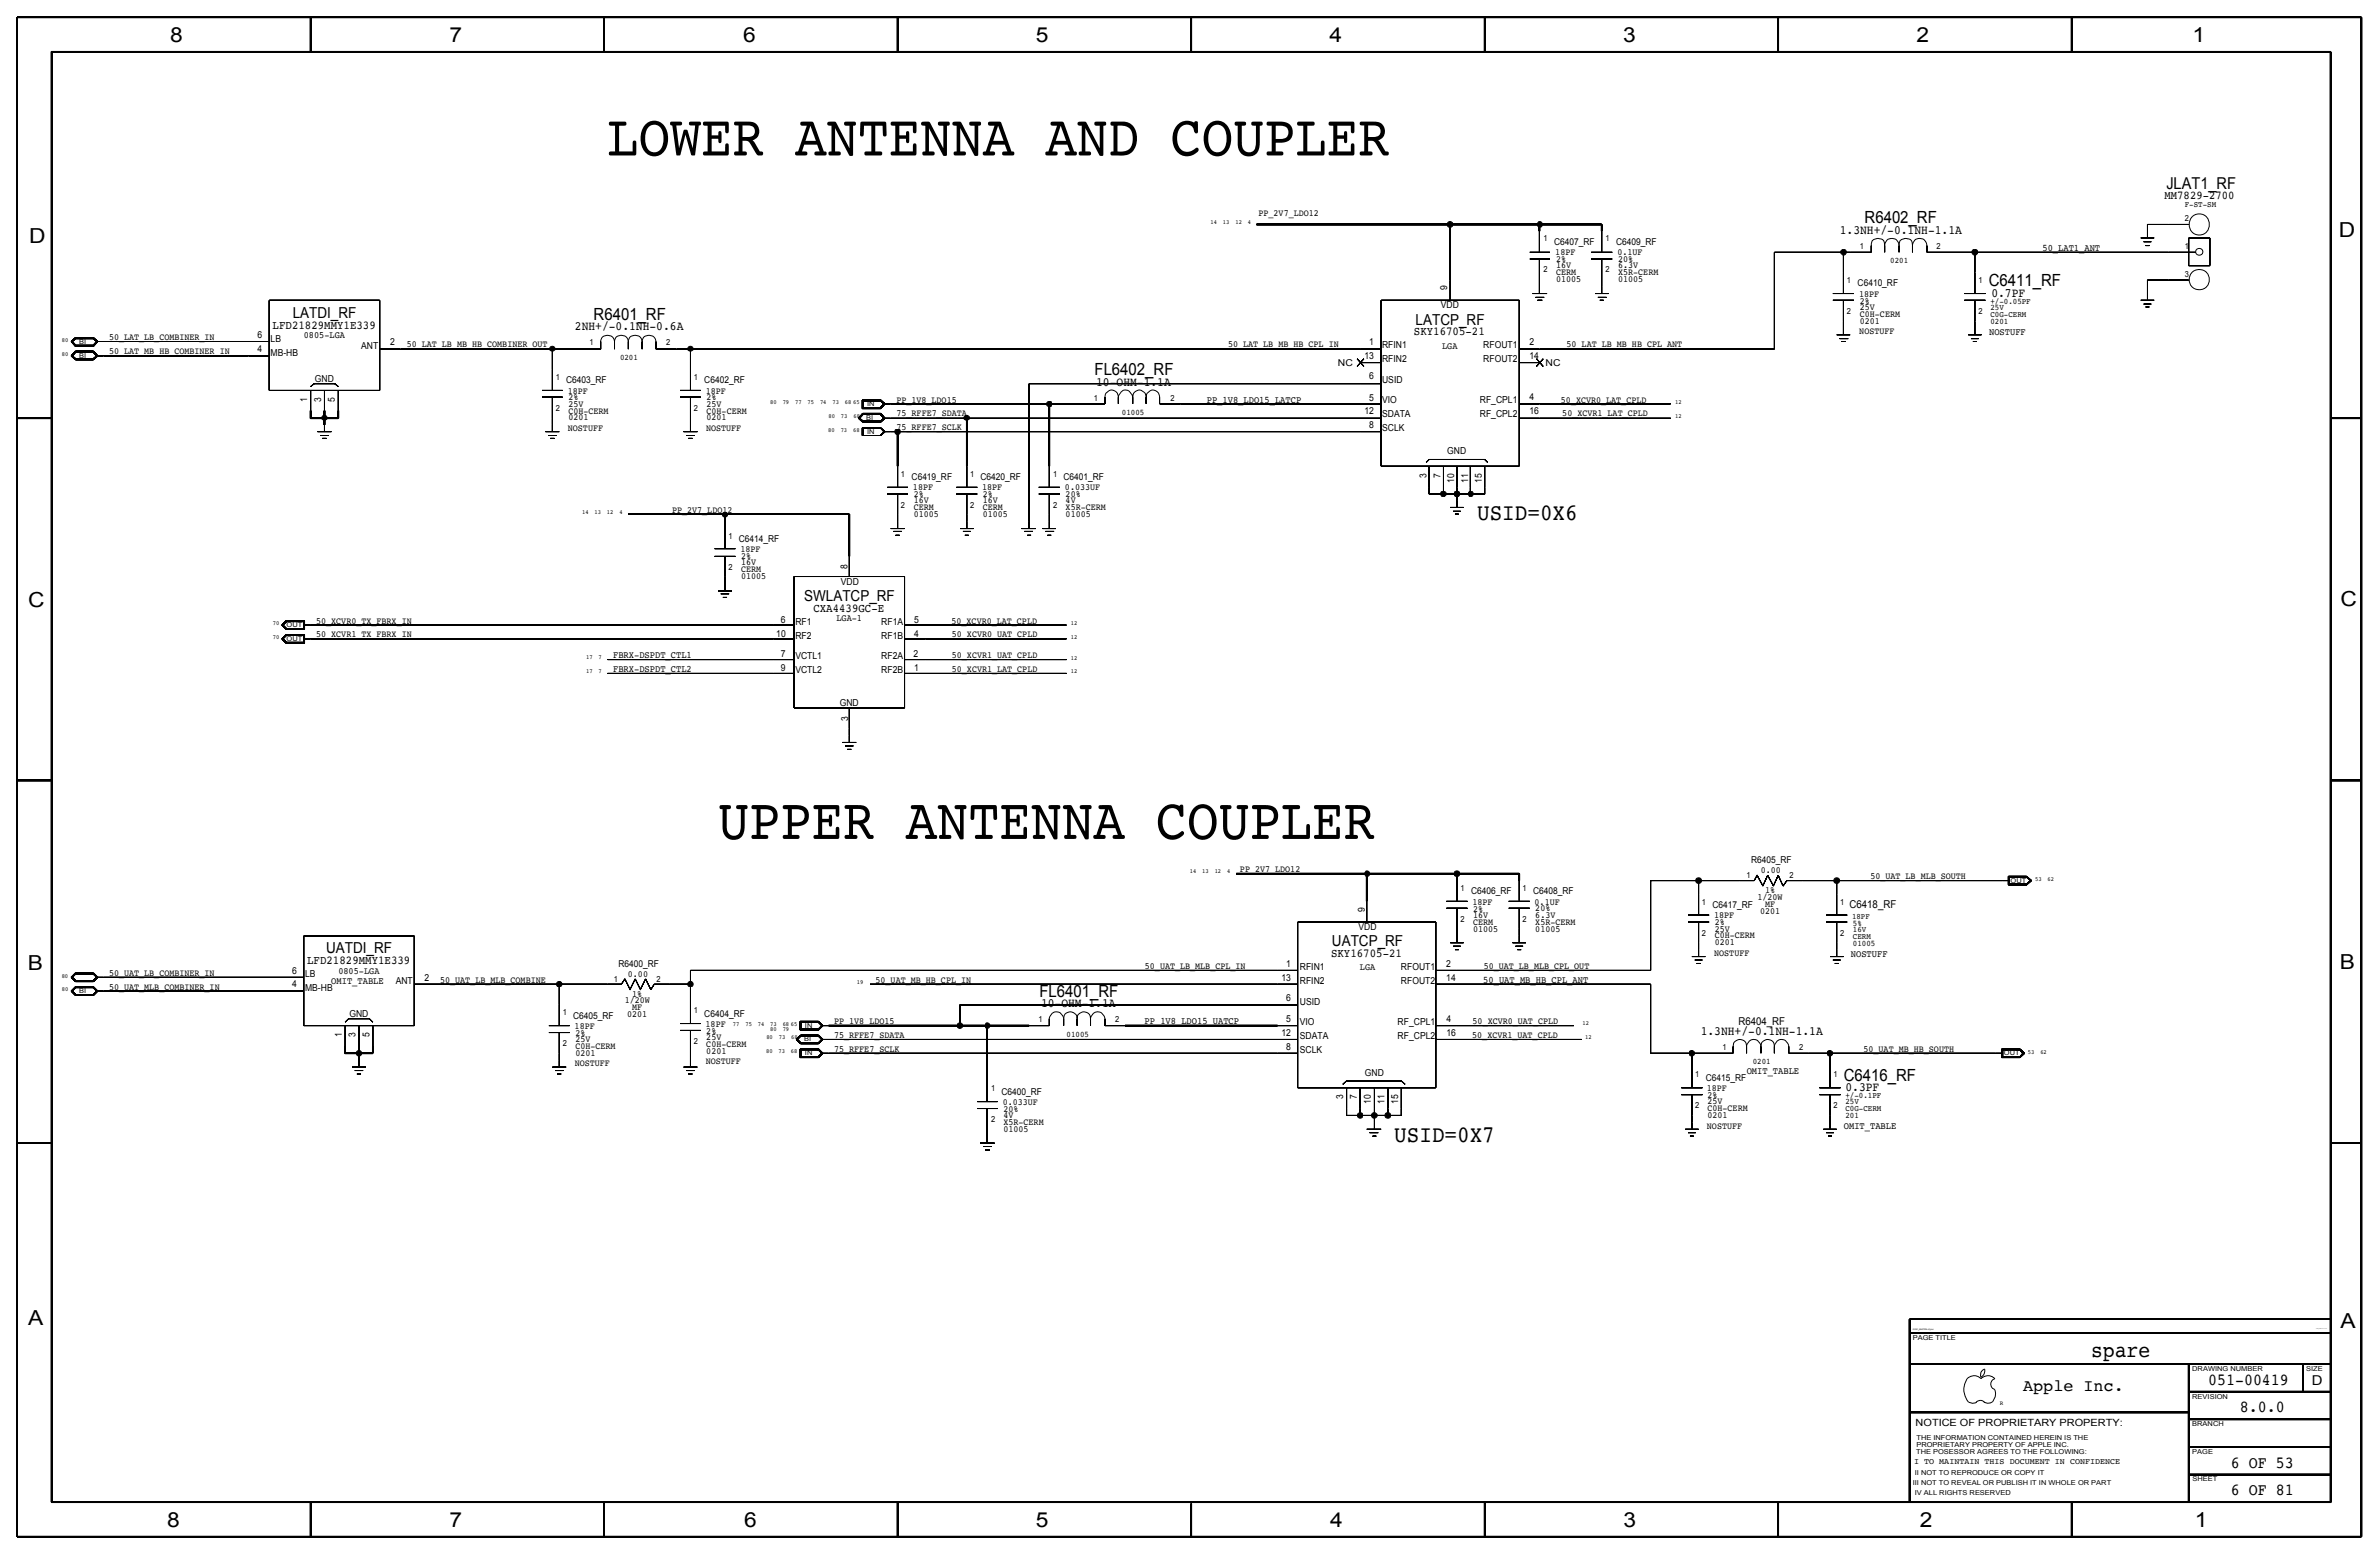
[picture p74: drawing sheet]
<svg xmlns="http://www.w3.org/2000/svg" width="875mm" height="572mm" viewBox="0 0 875 572" stroke-linecap="round" stroke-linejoin="round" font-family="sans-serif">
<defs><g id="words">
<g font-size="21.5">
<text x="223.4" y="57.2">LOWER ANTENNA AND COUPLER</text>
<text x="264.1" y="308.5">UPPER ANTENNA COUPLER</text>
</g>
<g font-size="8.6">
<text x="543.3" y="191.4">USID=0X6</text>
<text x="512.8" y="420">USID=0X7</text>
</g>
<text font-size="8.1" x="769.2" y="499.1">spare</text>
<g font-size="7.6">
<text x="62.5" y="15.5">8</text>
<text x="165.4" y="15.5">7</text>
<text x="273.3" y="15.5">6</text>
<text x="381" y="15.5">5</text>
<text x="489" y="15.5">4</text>
<text x="597" y="15.5">3</text>
<text x="704.9" y="15.5">2</text>
<text x="806.5" y="15.5">1</text>
<text x="10.7" y="89.5">D</text>
<text x="860.3" y="87.2">D</text>
<text x="10.4" y="223.3">C</text>
<text x="860.8" y="222.8">C</text>
<text x="10.2" y="356.7">B</text>
<text x="860.6" y="356.4">B</text>
<text x="10.4" y="487.5">A</text>
<text x="860.8" y="488.2">A</text>
<text x="61.5" y="561.7">8</text>
<text x="165.4" y="561.7">7</text>
<text x="273.8" y="561.6">6</text>
<text x="381" y="561.7">5</text>
<text x="489.2" y="561.7">4</text>
<text x="597.1" y="561.6">3</text>
<text x="706.2" y="561.7">2</text>
<text x="807.3" y="561.7">1</text>
</g>
<g font-size="6.2">
<text x="685.8" y="82.2">R6402_RF</text>
<text x="731.5" y="105.3">C6411_RF</text>
<text x="218.3" y="117.8">R6401_RF</text>
<text x="402.6" y="138.1">FL6402_RF</text>
<text x="382.3" y="366.7">FL6401_RF</text>
<text x="678.1" y="397.5">C6416_RF</text>
<text x="812.2" y="509.3">051-00419</text>
<text x="744.2" y="511.5">Apple Inc.</text>
<text x="823.9" y="519.4">8.0.0</text>
<text x="820.6" y="539.7">6 OF 53</text>
<text x="820.6" y="549.9">6 OF 81</text>
</g>
<text font-size="6" x="796.8" y="69.6">JLAT1_RF</text>
<g font-size="5.6">
<text x="107.7" y="116.9">LATDI_RF</text>
<text x="520.7" y="119.4">LATCP_RF</text>
<text x="295.8" y="221">SWLATCP_RF</text>
<text x="489.9" y="348">UATCP_RF</text>
<text x="119.9" y="350.5">UATDI_RF</text>
</g>
<text font-size="5" x="850.3" y="509.3">D</text>
<g font-size="4.7">
<text x="676.7" y="85.9">1.3NH+/-0.1NH-1.1A</text>
<text x="732.4" y="109.3">0.7PF</text>
<text x="211.5" y="121.5">2NH+/-0.1NH-0.6A</text>
<text x="403.2" y="141.8">10-OHM-1.1A</text>
<text x="382.9" y="370.4">10-OHM-1.1A</text>
<text x="625.6" y="380.5">1.3NH+/-0.1NH-1.1A</text>
<text x="678.8" y="401.4">0.3PF</text>
</g>
<g font-size="4.4">
<text x="796.2" y="73.1">MM7829-2700</text>
<text x="100.3" y="121">LFD21829MMY1E339</text>
<text x="520.1" y="123.3">SKY16705-21</text>
<text x="299.2" y="224.9">CXA4439GC-E</text>
<text x="489.6" y="351.9">SKY16705-21</text>
<text x="113" y="354.4">LFD21829MMY1E339</text>
</g>
<g font-size="4">
<text x="680.3" y="333.9">C6418_RF</text>
<text x="639.4" y="376.8">R6404_RF</text>
</g>
<text font-size="3.7" x="704.6" y="524.5">NOTICE OF PROPRIETARY PROPERTY:</text>
<g font-size="3.6">
<text x="751.3" y="92.2">50_LAT1_ANT</text>
<text x="731.6" y="123.3">NOSTUFF</text>
<text x="443.9" y="148.2">PP_1V8_LDO15_LATCP</text>
<text x="225.5" y="242">FBRX-DSPDT_CTL1</text>
<text x="225.5" y="247.1">FBRX-DSPDT_CTL2</text>
<text x="680.8" y="351.8">NOSTUFF</text>
<text x="121.9" y="361.9">OMIT_TABLE</text>
<text x="545.6" y="361.4">50_UAT_MB_HB_CPL_ANT</text>
<text x="421" y="376.7">PP_1V8_LDO15_UATCP</text>
<text x="642.5" y="395">OMIT_TABLE</text>
<text x="678.2" y="415.3">OMIT_TABLE</text>
</g>
<g font-size="3.5">
<text x="462.9" y="79.5">PP_2V7_LDO12</text>
<text x="571.6" y="90.1">C6407_RF</text>
<text x="572.1" y="93.9">18PF</text>
<text x="594.4" y="90.1">C6409_RF</text>
<text x="594.9" y="93.9">0.1UF</text>
<text x="572.3" y="101.3">CERM</text>
<text x="572.3" y="98.7">16V</text>
<text x="572.3" y="96.4">2%</text>
<text x="595.2" y="101.3">X5R-CERM</text>
<text x="595.2" y="98.7">6.3V</text>
<text x="595.2" y="96.4">20%</text>
<text x="532.3" y="106.6" transform="rotate(-90 532.3 106.6)">9</text>
<text x="572.3" y="103.8">01005</text>
<text x="595.2" y="103.8">01005</text>
<text x="683.3" y="105.3">C6410_RF</text>
<text x="530" y="113.3">VDD</text>
<text x="683.8" y="109.1">18PF</text>
<text x="684.1" y="114">25V</text>
<text x="684.1" y="111.7">2%</text>
<text x="684.1" y="119.1">0201</text>
<text x="684.1" y="116.5">C0H-CERM</text>
<text x="40.1" y="125.2">50_LAT_LB_COMBINER_IN</text>
<text x="94.7" y="124.2">6</text>
<text x="99.5" y="125.7">LB</text>
<text x="111.8" y="124.3">0805-LGA</text>
<text x="683.9" y="122.9">NOSTUFF</text>
<text x="40.1" y="130.3">50_LAT_MB_HB_COMBINER_IN</text>
<text x="94.7" y="129.3">4</text>
<text x="99.5" y="130.8">MB-HB</text>
<text x="132.8" y="128.2">ANT</text>
<text x="143.5" y="126.8">2</text>
<text x="149.6" y="127.7">50_LAT_LB_MB_HB_COMBINER_OUT</text>
<text x="451.7" y="127.6">50_LAT_LB_MB_HB_CPL_IN</text>
<text x="501.9" y="131.9">13</text>
<text x="503.6" y="126.8">1</text>
<text x="508.4" y="128.1">RFIN1</text>
<text x="530.4" y="128.2">LGA</text>
<text x="545.6" y="128.1">RFOUT1</text>
<text x="562.5" y="131.9">14</text>
<text x="562.5" y="126.8">2</text>
<text x="576.2" y="127.7">50_LAT_LB_MB_HB_CPL_ANT</text>
<text x="492.1" y="134.7">NC</text>
<text x="508.4" y="133.1">RFIN2</text>
<text x="545.6" y="133.1">RFOUT2</text>
<text x="568.5" y="134.7">NC</text>
<text x="115.8" y="140.4">GND</text>
<text x="208.2" y="140.9">C6403_RF</text>
<text x="259.1" y="140.9">C6402_RF</text>
<text x="503.6" y="139.5">6</text>
<text x="508.4" y="140.8">USID</text>
<text x="113" y="147.9" transform="rotate(-90 113 147.9)">1</text>
<text x="118.1" y="147.9" transform="rotate(-90 118.1 147.9)">3</text>
<text x="123.2" y="147.9" transform="rotate(-90 123.2 147.9)">5</text>
<text x="208.8" y="144.7">18PF</text>
<text x="209.1" y="147.3">2%</text>
<text x="209.1" y="149.6">25V</text>
<text x="259.6" y="144.7">18PF</text>
<text x="259.9" y="147.3">2%</text>
<text x="259.9" y="149.5">25V</text>
<text x="329.7" y="148.1">PP_1V8_LDO15</text>
<text x="503.6" y="147.3">5</text>
<text x="508.4" y="148.4">VIO</text>
<text x="544.3" y="148.4">RF_CPL1</text>
<text x="562.5" y="147.2">4</text>
<text x="574.1" y="148.1">50_XCVR0_LAT_CPLD</text>
<text x="209.1" y="152.1">C0H-CERM</text>
<text x="209.1" y="154.6">0201</text>
<text x="259.9" y="154.6">0201</text>
<text x="259.9" y="152.1">C0H-CERM</text>
<text x="329.8" y="153">75_RFFE7_SDATA</text>
<text x="501.9" y="152.2">12</text>
<text x="508.4" y="153.5">SDATA</text>
<text x="544.3" y="153.5">RF_CPL2</text>
<text x="562.5" y="152.2">16</text>
<text x="574.6" y="153.1">50_XCVR1_LAT_CPLD</text>
<text x="208.9" y="158.5">NOSTUFF</text>
<text x="259.7" y="158.5">NOSTUFF</text>
<text x="329.8" y="158.1">75_RFFE7_SCLK</text>
<text x="503.6" y="157.3">8</text>
<text x="508.4" y="158.5">SCLK</text>
<text x="532.3" y="166.9">GND</text>
<text x="335.3" y="176.5">C6419_RF</text>
<text x="360.6" y="176.5">C6420_RF</text>
<text x="391.1" y="176.5">C6401_RF</text>
<text x="524.7" y="175.8" transform="rotate(-90 524.7 175.8)">3</text>
<text x="529.8" y="175.8" transform="rotate(-90 529.8 175.8)">7</text>
<text x="534.9" y="177.5" transform="rotate(-90 534.9 177.5)">10</text>
<text x="540" y="177.5" transform="rotate(-90 540 177.5)">11</text>
<text x="545.1" y="177.5" transform="rotate(-90 545.1 177.5)">15</text>
<text x="335.8" y="180.3">18PF</text>
<text x="336.1" y="185.1">16V</text>
<text x="336.1" y="182.9">2%</text>
<text x="361.2" y="180.3">18PF</text>
<text x="361.5" y="182.9">2%</text>
<text x="361.5" y="185.2">16V</text>
<text x="391.7" y="180.3">0.033UF</text>
<text x="392" y="185.1">4V</text>
<text x="392" y="182.8">20%</text>
<text x="247.2" y="188.7">PP_2V7_LDO12</text>
<text x="336.1" y="187.7">CERM</text>
<text x="336.1" y="190.2">01005</text>
<text x="361.5" y="190.2">01005</text>
<text x="361.5" y="187.7">CERM</text>
<text x="392" y="190.2">01005</text>
<text x="392" y="187.6">X5R-CERM</text>
<text x="271.7" y="199.4">C6414_RF</text>
<text x="272.3" y="203">18PF</text>
<text x="272.6" y="205.6">2%</text>
<text x="272.6" y="207.9">16V</text>
<text x="311.7" y="209.4" transform="rotate(-90 311.7 209.4)">8</text>
<text x="272.6" y="212.9">01005</text>
<text x="272.6" y="210.4">CERM</text>
<text x="309.3" y="215">VDD</text>
<text x="116.3" y="229.3">50_XCVR0_TX_FBRX_IN</text>
<text x="287.2" y="229">6</text>
<text x="292.6" y="229.7">RF1</text>
<text x="307.6" y="228.5">LGA-1</text>
<text x="324.1" y="229.7">RF1A</text>
<text x="336.3" y="229">5</text>
<text x="350" y="229.3">50_XCVR0_LAT_CPLD</text>
<text x="116.3" y="234.4">50_XCVR1_TX_FBRX_IN</text>
<text x="285.5" y="234.1">10</text>
<text x="292.6" y="234.8">RF2</text>
<text x="324.1" y="234.8">RF1B</text>
<text x="336.3" y="234.1">4</text>
<text x="350.1" y="234.4">50_XCVR0_UAT_CPLD</text>
<text x="287.2" y="241.7">7</text>
<text x="292.6" y="242.4">VCTL1</text>
<text x="324.1" y="242.4">RF2A</text>
<text x="336" y="241.7">2</text>
<text x="350.1" y="242">50_XCVR1_UAT_CPLD</text>
<text x="287.2" y="246.8">9</text>
<text x="292.6" y="247.5">VCTL2</text>
<text x="324.1" y="247.5">RF2B</text>
<text x="336.3" y="246.8">1</text>
<text x="350.1" y="247.1">50_XCVR1_LAT_CPLD</text>
<text x="308.9" y="259.7">GND</text>
<text x="312" y="265.2" transform="rotate(-90 312 265.2)">3</text>
<text x="644.1" y="317.5">R6405_RF</text>
<text x="456.1" y="320.8">PP_2V7_LDO12</text>
<text x="647.6" y="321">0.00</text>
<text x="688" y="323.3">50_UAT_LB_MLB_SOUTH</text>
<text x="541.1" y="328.9">C6406_RF</text>
<text x="563.9" y="328.9">C6408_RF</text>
<text x="649.2" y="328.3">1%</text>
<text x="501.9" y="335.3" transform="rotate(-90 501.9 335.3)">9</text>
<text x="541.6" y="332.7">18PF</text>
<text x="541.8" y="335.2">2%</text>
<text x="564.5" y="332.7">0.1UF</text>
<text x="564.7" y="335.2">20%</text>
<text x="629.9" y="334">C6417_RF</text>
<text x="646.4" y="330.9">1/20W</text>
<text x="647.4" y="336">0201</text>
<text x="649.2" y="333.4">MF</text>
<text x="541.8" y="340.1">CERM</text>
<text x="541.8" y="337.5">16V</text>
<text x="564.7" y="337.5">6.3V</text>
<text x="564.7" y="340">X5R-CERM</text>
<text x="630.5" y="337.8">18PF</text>
<text x="630.7" y="340.3">2%</text>
<text x="499.7" y="342.1">VDD</text>
<text x="541.8" y="342.6">01005</text>
<text x="564.7" y="342.6">01005</text>
<text x="630.7" y="342.6">25V</text>
<text x="630.7" y="347.7">0201</text>
<text x="630.7" y="345.1">C0H-CERM</text>
<text x="630.5" y="351.5">NOSTUFF</text>
<text x="40.1" y="358.9">50_UAT_LB_COMBINER_IN</text>
<text x="107.4" y="358.1">6</text>
<text x="112.2" y="359.3">LB</text>
<text x="124.5" y="358.1">0805-LGA</text>
<text x="227.5" y="355.6">R6400_RF</text>
<text x="231" y="359.1">0.00</text>
<text x="421.1" y="356.4">50_UAT_LB_MLB_CPL_IN</text>
<text x="473.1" y="355.5">1</text>
<text x="478.1" y="356.8">RFIN1</text>
<text x="500.2" y="356.8">LGA</text>
<text x="515.3" y="356.8">RFOUT1</text>
<text x="532" y="355.5">2</text>
<text x="545.7" y="356.3">50_UAT_LB_MLB_CPL_OUT</text>
<text x="40.1" y="364">50_UAT_MLB_COMBINER_IN</text>
<text x="107.4" y="363.2">4</text>
<text x="112.2" y="364.4">MB-HB</text>
<text x="145.5" y="361.9">ANT</text>
<text x="156.2" y="360.6">2</text>
<text x="161.9" y="361.4">50_UAT_LB_MLB_COMBINE</text>
<text x="322" y="361.4">50_UAT_MB_HB_CPL_IN</text>
<text x="471.3" y="360.6">13</text>
<text x="478.1" y="361.9">RFIN2</text>
<text x="515.3" y="361.9">RFOUT2</text>
<text x="532" y="360.6">14</text>
<text x="229.8" y="369">1/20W</text>
<text x="232.6" y="371.6">MF</text>
<text x="232.6" y="366.5">1%</text>
<text x="473.1" y="368.2">6</text>
<text x="478.1" y="369.5">USID</text>
<text x="128.5" y="374.1">GND</text>
<text x="210.8" y="374.6">C6405_RF</text>
<text x="230.7" y="374.1">0201</text>
<text x="259.1" y="373.9">C6404_RF</text>
<text x="259.5" y="377.7">18PF</text>
<text x="306.8" y="376.7">PP_1V8_LDO15</text>
<text x="473.1" y="375.8">5</text>
<text x="478.1" y="377.1">VIO</text>
<text x="514.1" y="377.1">RF_CPL1</text>
<text x="532" y="375.9">4</text>
<text x="541.7" y="376.6">50_XCVR0_UAT_CPLD</text>
<text x="125.7" y="381.5" transform="rotate(-90 125.7 381.5)">1</text>
<text x="130.8" y="381.5" transform="rotate(-90 130.8 381.5)">3</text>
<text x="135.9" y="381.5" transform="rotate(-90 135.9 381.5)">5</text>
<text x="211.4" y="378.3">18PF</text>
<text x="211.6" y="380.8">2%</text>
<text x="211.6" y="383.1">25V</text>
<text x="259.8" y="382.5">25V</text>
<text x="259.8" y="380.2">2%</text>
<text x="306.8" y="381.8">75_RFFE7_SDATA</text>
<text x="471.3" y="381">12</text>
<text x="478.1" y="382.2">SDATA</text>
<text x="514.1" y="382.2">RF_CPL2</text>
<text x="532" y="381">16</text>
<text x="541.5" y="381.8">50_XCVR1_UAT_CPLD</text>
<text x="211.6" y="385.7">C0H-CERM</text>
<text x="211.6" y="388.2">0201</text>
<text x="259.8" y="385">C0H-CERM</text>
<text x="259.8" y="387.6">0201</text>
<text x="306.8" y="386.8">75_RFFE7_SCLK</text>
<text x="473.1" y="386">8</text>
<text x="478.1" y="387.3">SCLK</text>
<text x="685.4" y="386.8">50_UAT_MB_HB_SOUTH</text>
<text x="211.4" y="392.1">NOSTUFF</text>
<text x="259.6" y="391.4">NOSTUFF</text>
<text x="502.1" y="395.7">GND</text>
<text x="627.4" y="397.5">C6415_RF</text>
<text x="627.8" y="401.3">18PF</text>
<text x="368.3" y="402.6">C6400_RF</text>
<text x="368.8" y="406.4">0.033UF</text>
<text x="494" y="404.3" transform="rotate(-90 494 404.3)">3</text>
<text x="499.1" y="404.3" transform="rotate(-90 499.1 404.3)">7</text>
<text x="504.2" y="406.1" transform="rotate(-90 504.2 406.1)">10</text>
<text x="509.2" y="406.1" transform="rotate(-90 509.2 406.1)">11</text>
<text x="514.3" y="406.1" transform="rotate(-90 514.3 406.1)">15</text>
<text x="628" y="403.9">2%</text>
<text x="628" y="406.1">25V</text>
<text x="369.1" y="408.9">20%</text>
<text x="369.1" y="413.7">X5R-CERM</text>
<text x="369.1" y="411.2">4V</text>
<text x="628" y="411.2">0201</text>
<text x="628" y="408.7">C0H-CERM</text>
<text x="369.1" y="416.3">01005</text>
<text x="627.8" y="415.1">NOSTUFF</text>
</g>
<g font-size="3.1">
<text x="803.6" y="76.1">F-ST-SM</text>
<text x="803.6" y="81.4">2</text>
<text x="567.7" y="88.7">1</text>
<text x="590.5" y="88.7">1</text>
<text x="684.1" y="91.5">1</text>
<text x="712.3" y="91.5">2</text>
<text x="803.6" y="91.5">1</text>
<text x="567.7" y="100.2">2</text>
<text x="590.5" y="100.2">2</text>
<text x="695.3" y="96.8">0201</text>
<text x="803.6" y="101.7">3</text>
<text x="679.3" y="104.2">1</text>
<text x="727.7" y="104.2">1</text>
<text x="732.1" y="111.7">+/-0.05PF</text>
<text x="679.3" y="115.6">2</text>
<text x="727.7" y="115.6">2</text>
<text x="732.1" y="116.5">C0G-CERM</text>
<text x="732.1" y="119.1">0201</text>
<text x="732.1" y="114">25V</text>
<text x="216.9" y="127">1</text>
<text x="245.1" y="127">2</text>
<text x="228" y="132.2">0201</text>
<text x="204.4" y="139.6">1</text>
<text x="255.2" y="139.6">1</text>
<text x="402.3" y="147.3">1</text>
<text x="430.5" y="147.3">2</text>
<text x="204.4" y="151">2</text>
<text x="255.2" y="151">2</text>
<text x="412.7" y="152.6">01005</text>
<text x="331.3" y="175.4">1</text>
<text x="356.8" y="175.4">1</text>
<text x="387.4" y="175.4">1</text>
<text x="331.3" y="186.8">2</text>
<text x="356.8" y="186.8">2</text>
<text x="387.4" y="186.8">2</text>
<text x="267.9" y="198.2">1</text>
<text x="267.9" y="209.6">2</text>
<text x="642.4" y="323.1">1</text>
<text x="658.2" y="323.1">2</text>
<text x="537.2" y="327.6">1</text>
<text x="560" y="327.6">1</text>
<text x="626" y="332.7">1</text>
<text x="676.9" y="332.7">1</text>
<text x="537.2" y="339.1">2</text>
<text x="560" y="339.1">2</text>
<text x="681.5" y="340.4">5%</text>
<text x="626" y="344.2">2</text>
<text x="676.9" y="344.2">2</text>
<text x="681.5" y="342.6">16V</text>
<text x="681.5" y="345.2">CERM</text>
<text x="681.5" y="347.7">01005</text>
<text x="225.7" y="361.2">1</text>
<text x="241.5" y="361.2">2</text>
<text x="207" y="373.4">1</text>
<text x="255.2" y="372.6">1</text>
<text x="382" y="375.9">1</text>
<text x="410.2" y="375.9">2</text>
<text x="392.3" y="381.2">01005</text>
<text x="207" y="384.8">2</text>
<text x="255.2" y="384">2</text>
<text x="633.5" y="386.1">1</text>
<text x="661.7" y="386.1">2</text>
<text x="644.7" y="391.4">0201</text>
<text x="364.5" y="401.3">1</text>
<text x="623.5" y="396.2">1</text>
<text x="674.4" y="396.2">1</text>
<text x="623.5" y="407.7">2</text>
<text x="674.4" y="407.7">2</text>
<text x="678.8" y="406.1">25V</text>
<text x="678.8" y="403.9">+/-0.1PF</text>
<text x="364.5" y="412.7">2</text>
<text x="678.8" y="408.7">C0G-CERM</text>
<text x="678.8" y="411.2">201</text>
<text x="704.1" y="538.5">I TO MAINTAIN THIS DOCUMENT IN CONFIDENCE</text>
</g>
<text font-size="3" x="681.3" y="337.8">18PF</text>
<g font-size="2.5">
<text x="29.2" y="131.6">BI</text>
<text x="29.2" y="126.6">BI</text>
<text x="318.9" y="149.3">IN</text>
<text x="318.6" y="154.3">BI</text>
<text x="318.9" y="159.6">IN</text>
<text x="105.4" y="230.6">OUT</text>
<text x="105.4" y="235.6">OUT</text>
<text x="739.5" y="324.6">OUT</text>
<text x="29.2" y="365.2">BI</text>
<text x="296.1" y="377.9">IN</text>
<text x="295.8" y="383">BI</text>
<text x="296.1" y="388.1">IN</text>
<text x="737.1" y="388.1">OUT</text>
<text x="703.5" y="492.8">PAGE TITLE</text>
<text x="806.3" y="504.2">DRAWING NUMBER</text>
<text x="848.2" y="504.2">SIZE</text>
<text x="806.3" y="514.4">REVISION</text>
<text x="806.3" y="524.5">BRANCH</text>
<text x="704.9" y="532.1">PROPRIETARY PROPERTY OF APPLE INC.</text>
<text x="704.9" y="529.6">THE INFORMATION CONTAINED HEREIN IS THE</text>
<text x="704.8" y="534.7">THE POSESSOR AGREES TO THE FOLLOWING:</text>
<text x="806.3" y="534.7">PAGE</text>
<text x="704.3" y="542.3">II NOT TO REPRODUCE OR COPY IT</text>
<text x="806.4" y="544.8">SHEET</text>
<text x="703.5" y="546.1">III NOT TO REVEAL OR PUBLISH IT IN WHOLE OR PART</text>
<text x="704.3" y="549.9">IV ALL RIGHTS RESERVED</text>
</g>
<g font-size="2.3">
<text x="445.3" y="82.5">14</text>
<text x="449.8" y="82.5">13</text>
<text x="454.4" y="82.5">12</text>
<text x="459" y="82.5">4</text>
<text x="22.7" y="125.7">80</text>
<text x="22.7" y="130.8">80</text>
<text x="283.3" y="148.6">80</text>
<text x="287.9" y="148.6">79</text>
<text x="292.5" y="148.6">77</text>
<text x="297" y="148.6">75</text>
<text x="301.6" y="148.6">74</text>
<text x="306.2" y="148.6">73</text>
<text x="310.8" y="148.6">68 65</text>
<text x="616.1" y="148.5">12</text>
<text x="304.8" y="153.7">80</text>
<text x="309.3" y="153.7">73</text>
<text x="313.9" y="153.7">68</text>
<text x="616.1" y="153.6">12</text>
<text x="304.6" y="158.7">80</text>
<text x="309.2" y="158.7">73</text>
<text x="313.8" y="158.7">68</text>
<text x="214.1" y="189.1">14</text>
<text x="218.7" y="189.1">13</text>
<text x="223.2" y="189.1">12</text>
<text x="227.8" y="189.1">4</text>
<text x="100.4" y="229.9">70</text>
<text x="393.9" y="229.8">12</text>
<text x="100.4" y="235">70</text>
<text x="393.9" y="234.8">12</text>
<text x="215.6" y="242.5">17</text>
<text x="220.2" y="242.5">7</text>
<text x="393.9" y="242.6">12</text>
<text x="215.6" y="247.5">17</text>
<text x="220.2" y="247.5">7</text>
<text x="393.9" y="247.6">12</text>
<text x="437.6" y="321.2">14</text>
<text x="442.2" y="321.2">13</text>
<text x="446.8" y="321.2">12</text>
<text x="451.3" y="321.2">4</text>
<text x="748.6" y="323.9">53</text>
<text x="753.1" y="323.9">62</text>
<text x="22.7" y="359.5">80</text>
<text x="22.7" y="364.6">80</text>
<text x="315.2" y="362">19</text>
<text x="269.6" y="377.2">77</text>
<text x="274.2" y="377.2">75</text>
<text x="278.7" y="377.2">74</text>
<text x="283.3" y="377.2">73</text>
<text x="287.9" y="377.2">68 65</text>
<text x="582.1" y="377.1">12</text>
<text x="281.9" y="382.3">80</text>
<text x="283.3" y="379">80</text>
<text x="286.5" y="382.3">73</text>
<text x="287.9" y="379">79</text>
<text x="291" y="382.3">68</text>
<text x="583.1" y="382.3">12</text>
<text x="281.8" y="387.4">80</text>
<text x="286.4" y="387.4">73</text>
<text x="290.9" y="387.4">68</text>
<text x="745.9" y="387.4">53</text>
<text x="750.5" y="387.4">62</text>
</g>
<text font-size="2.2" x="735.5" y="516.8">R</text>
<text font-size=".9" x="703.5" y="489">SYNC_MASTER=Sync</text>
<text font-size=".4" x="851.9" y="488.9">SYNC_DATE=05/17/2016</text>
</g></defs>
<g fill="none" stroke="#000" stroke-width=".37">
<path d="M562.7 92.8h7.4M562.7 95.3h7.4M566.2 95.3v12.7M566.2 85v7.8M585.3 92.8h7.7M585.3 95.3h7.7M589.1 95.3v12.7M589.1 85v7.8M678 92.8h-25.4h25.4h-25.4v35.6v-35.6v35.6h-93.8M678 92.8v15.2M693.2 90.3a2.18 2.18 0 0 0-2.6-2.6 2.13 2.13 0 0 0-2.3 2.6v2.5v-2.5v2.5h-10.3M693.2 90.3v2.5"/>
<path d="M693.2 90.3a2.65 2.65 0 0 1 2.7-2.6 2.65 2.65 0 0 1 2.6 2.6M698.5 90.3v2.5M698.5 90.3a2.54 2.54 0 0 1 3.7-2.4 1.99 1.99 0 0 1 1.2 2.4M703.4 90.3a2.65 2.65 0 0 1 2.7-2.6 2.65 2.65 0 0 1 2.6 2.6v2.5v-2.5v2.5h98.8M703.4 90.3v2.5M726.4 92.8v15.2M787.4 87.5h4.9M788.5 88.9h2.8M789.2 90.3h1.4M805 82.6h-15.1h7.7h-7.7v4.9M805 87.5v10.2v-10.2h7.8h-7.8h7.8v10.2v-10.2v10.2h-7.8h7.8h-7.8zM99 110.4h40.7h-40.7h40.7v33.2v-33.2v33.2h-40.7h40.7h-40.7z"/>
<path d="M508 110.4h50.8h-50.8h50.8v61.1v-61.1v61.1h-50.8h50.8h-50.8zM533.4 103v7.4M563.7 108h5.3M564.8 109.4h3.2M565.5 110.4h1.8M586.7 108h4.9M587.7 109.4h3.2M588.4 110.4h1.4M674.2 108h7.7M674.2 110.4h7.7M678 110.4v12.7M722.5 108h7.7"/>
<path d="M722.5 110.4h7.7M726.4 110.4v12.7M787.4 110.4h4.9M788.5 111.8h2.8M789.2 112.9h1.4M805 103h-15.1h7.7h-7.7v7.4M27.7 129.1l-1.5 1.8 1.5-1.8h6.7h-6.7h6.7l1.6 1.8-1.6-1.8 1.6 1.8-1.6 1.4 1.6-1.4-1.6 1.4h-6.7h6.7h-6.7l-1.5-1.4 1.5 1.4-1.5-1.4zM27.7 124.2l-1.5 1.4 1.5-1.4-1.5 1.4 1.5 1.8M27.7 124.2h6.7h-6.7h6.7l1.6 1.4-1.6-1.4 1.6 1.4-1.6 1.8 1.6-1.8-1.6 1.8h-6.7M27.8 132.3h6.5M27.8 124.2l-1.5 1.4 1.5-1.4-1.5 1.4 1.5 1.8M27.8 124.2h6.5h-6.5h6.5l1.5 1.4-1.5-1.4 1.5 1.4-1.5 1.8 1.5-1.8-1.5 1.8h-6.5"/>
<path d="M27.8 129.5l-1.3 1.4 1.3-1.4-1.3 1.4 1.3 1.4-1.3-1.4 1.3 1.4h6.5M27.8 129.5h6.5M27.8 124.5l-1.3 1.1 1.3-1.1-1.3 1.1 1.3 1.4M27.8 124.5h6.5h-6.5h6.5l1.4 1.1-1.4-1.1 1.4 1.1-1.4 1.4 1.4-1.4-1.4 1.4h-6.5M27.9 129.5l-1.3 1.4 1.3-1.4-1.3 1.4 1.3 1-1.3-1 1.3 1h6.3h-6.3h6.3l1.3-1M27.9 129.5h6.3h-6.3h6.3l1.3 1.4M27.9 124.5l-1.3 1.1 1.3-1.1-1.3 1.1 1.3 1.4M27.9 124.5h6.3h-6.3h6.3l1.3 1.1M34.3 129.5l1.4 1.4-1.4-1.4 1.4 1.4-1.4 1.4M34.3 129.5h-6.5h6.5h-6.5l-1.5 1.4 1.5-1.4-1.5 1.4 1.5 1.4M34.3 129.5l1.5 1.4-1.5-1.4 1.5 1.4-1.5 1.4M35.5 130.9h63.5"/>
<path d="M35.5 125.6h63.5M35.5 125.6l-1.3 1.4 1.3-1.4-1.3 1.4h-6.3M139.7 128.4h63.5h-55.9h55.9v15.2M226 125.6a2.56 2.56 0 0 0-2.5-2.3 2.56 2.56 0 0 0-2.6 2.3v2.8v-2.8v2.8h-17.7M226 125.6v2.8M226 125.6a2.56 2.56 0 0 1 2.6-2.3 2.56 2.56 0 0 1 2.5 2.3M231.1 125.6v2.8M231.1 125.6a2.56 2.56 0 0 1 2.5-2.3 2.56 2.56 0 0 1 2.6 2.3M236.2 125.6a2.56 2.56 0 0 1 2.5-2.3 2.56 2.56 0 0 1 2.6 2.3v2.8v-2.8v2.8h12.7M236.2 125.6v2.8M254 128.4v15.2M254 128.4h254"/>
<path d="M499.2 131.9l2.4 2.9M500.2 133.4h7.8M501.6 131.9l-2.4 2.9M558.8 133.4h7.4M565.1 131.9l2.5 2.9M567.6 131.9l-2.5 2.9M675.6 123.1h4.9M676.6 124.5h3.2M677.3 125.6h1.4M723.9 123.1h4.9M725 124.5h2.8M725.7 125.6h1.4"/>
<path d="M114.3 143.6v7.4M114.3 142.2l1.2-1.1-1.2 1.1 1.2-1.1h7.7h-7.7h7.7l1.2 1.1M116.8 158.8h5.1M119.3 156.3v2.5M119.3 143.6v7.4M124.4 143.6v7.4M199.4 143.6h7.6M199.4 146.1h7.6M200.6 158.8h5.1M203.2 146.1v12.7M250.2 143.6h7.6M250.2 146.1h7.6"/>
<path d="M251.4 158.8h5.1M254 146.1v12.7M317.1 147.1v3.2v-3.2h6.9h-6.9h6.9l1.5 1.4-1.5-1.4 1.5 1.4-1.5 1.8 1.5-1.8-1.5 1.8h-6.9h6.9h-6.9zM317.1 157.3v2.9v-2.9h6.9h-6.9h6.9l1.5 1.5-1.5-1.5 1.5 1.5-1.5 1.4 1.5-1.4-1.5 1.4h-6.9h6.9h-6.9zM317.3 147.1v2.8v-2.8h6.6h-6.6h6.6l1.5 1.4-1.5-1.4 1.5 1.4-1.5 1.4 1.5-1.4-1.5 1.4h-6.6h6.6h-6.6zM317.3 157.3v2.9v-2.9h6.6h-6.6h6.6l1.5 1.5-1.5-1.5 1.5 1.5-1.5 1.4 1.5-1.4-1.5 1.4h-6.6h6.6h-6.6zM317.3 152l-1.6 1.8 1.6-1.8-1.6 1.8 1.6 1.4M317.3 152h6.7h-6.7h6.7l1.5 1.8-1.5-1.8 1.5 1.8-1.5 1.4 1.5-1.4-1.5 1.4h-6.7M317.4 147.1v2.8v-2.8h6.4h-6.4h6.4l1.4 1.4-1.4-1.4 1.4 1.4-1.4 1.4 1.4-1.4-1.4 1.4h-6.4h6.4h-6.4zM317.4 157.3v2.9v-2.9h6.4h-6.4h6.4l1.4 1.5-1.4-1.5 1.4 1.5-1.4 1.4 1.4-1.4-1.4 1.4h-6.4h6.4h-6.4zM317.4 152l-1.5 1.8 1.5-1.8-1.5 1.8 1.5 1.4M317.4 152h6.5h-6.5h6.5l1.5 1.8-1.5-1.8 1.5 1.8-1.5 1.4 1.5-1.4-1.5 1.4h-6.5"/>
<path d="M317.4 152.4l-1.4 1.4 1.4-1.4-1.4 1.4 1.4 1.1M317.4 154.9h6.4M317.4 152.4h6.4M317.5 152.4l-1.3 1.4 1.3-1.4-1.3 1.4 1.3 1.1M323.8 152.4l1.3 1.4M323.8 152.4l1.4 1.4-1.4-1.4 1.4 1.4-1.4 1.1M325.1 158.8l-1.3 1.4 1.3-1.4-1.3 1.4h-6.3h6.3h-6.3v-2.9v2.9v-2.9h6.3h-6.3h6.3l1.3 1.5-1.3-1.5 1.3 1.5h182.9M325.1 153.8h182.9M325.1 148.5l-1.3 1.4 1.3-1.4-1.3 1.4h-6.3h6.3h-6.3v-2.4v2.4v-2.4h6.3h-6.3h6.3l1.3 1-1.3-1 1.3 1h2.5M325.1 153.8l-1.3 1.1M411.3 146.1l.1-.6a2.72 2.72 0 0 1 3.4-2l.9 .7 .9 1.9a2.47 2.47 0 0 1 2.5-2.7 2.47 2.47 0 0 1 2.5 2.7 2.47 2.47 0 0 1 2.4-2.7 2.47 2.47 0 0 1 2.5 2.7v2.4v-2.4v2.4h7.8M411.3 146.1v2.4"/>
<path d="M411.3 146.1a2.47 2.47 0 0 0-2.4-2.7 2.47 2.47 0 0 0-2.5 2.7v2.4v-2.4v2.4h-7.8M416.6 146.1v2.4M421.6 146.1v2.4M500.2 148.5h7.8M508 141.1h-129.5h121.7h-121.7v53.3M558.8 148.5h55.7M558.8 153.8h55.7M117.8 160.2h3.1M118.6 161.2h1.5M201.6 160.2h3.1M202.4 161.2h1.5M252.4 160.2h3.1"/>
<path d="M253.2 161.2h1.5M326.4 179.2h7.6M330.2 171.5v7.7M351.8 179.2h7.7M355.6 171.5v7.7M382.1 179.2h7.7M385.9 171.5v7.7M524.6 170l1-1-1 1 1-1h20.5h-20.5h20.5l1.1 1M525.6 171.5v10.2v-2.5v2.5h10.3M530.9 171.5v10.2M535.9 171.5v10.2M540.8 171.5v10.2v-2.5v2.5h5.3h-5.3h5.3v-10.2"/>
<path d="M266.7 194.4v7.4M326.4 181.7h7.6M327.6 194.4h5.1M328.6 195.4h3.1M329.4 196.9h1.5M330.2 181.7v12.7M351.8 181.7h7.7M353.1 194.4h5M354.2 195.4h2.8M354.9 196.9h1.4M355.6 181.7v12.7M375.7 194.4h5.3"/>
<path d="M376.8 195.4h3.1M377.8 196.9h1.4M382.1 181.7h7.7M383.5 194.4h4.9M384.5 195.4h3.2M385.2 196.9h1.4M385.9 181.7v12.7M533.4 186.6h4.9M534.5 188h2.8M535.2 189.1h1.4M535.9 181.7h4.9M535.9 181.7v4.9"/>
<path d="M262.9 201.8h7.6M262.9 204.6h7.6M264.1 217.3h5.1M265.1 218.4h3.1M265.9 219.7h1.5M266.7 204.6v12.7M292.1 212v48.4v-48.4h40.6h-40.6h40.6v48.4v-48.4v48.4h-40.6h40.6h-40.6zM312.4 204.6v7.4M103.8 229.9l1.5-1.5-1.5 1.5 1.5-1.5h6.6h-6.6h6.6v3v-3v3h-6.6h6.6h-6.6zM103.9 229.9l1.4-1.4-1.4 1.4 1.4-1.4h6.5h-6.5h6.5v2.7v-2.7v2.7h-6.5h6.5h-6.5zM104.1 235l1.3-1.3-1.3 1.3 1.3-1.3h6.3h-6.3h6.3v2.5v-2.5v2.5h-6.3h6.3h-6.3zM104.1 229.9l1.3-1.3-1.3 1.3 1.3-1.3h6.3h-6.3h6.3v2.5v-2.5v2.5h-6.3h6.3h-6.3z"/>
<path d="M105.2 233.4l-1.6 1.6 1.6-1.6h6.8h-6.8h6.8v3.1v-3.1v3.1h-6.8h6.8h-6.8l-1.6-1.5 1.6 1.5-1.6-1.5zM105.2 228.3l-1.6 1.6 1.6-1.6h6.8h-6.8h6.8v3.2v-3.2v3.2h-6.8h6.8h-6.8l-1.6-1.6 1.6 1.6-1.6-1.6zM105.3 233.5l-1.5 1.5 1.5-1.5h6.6h-6.6h6.6v2.9v-2.9v2.9h-6.6h6.6h-6.6l-1.5-1.4 1.5 1.4-1.5-1.4zM105.3 233.6l-1.4 1.4 1.4-1.4h6.5h-6.5h6.5v2.7v-2.7v2.7h-6.5h6.5h-6.5l-1.4-1.3 1.4 1.3-1.4-1.3zM111.7 235h180.4M111.7 229.9h180.4M332.7 235h59.6M332.7 229.9h59.6M223.5 247.7h68.6M223.5 242.6h68.6M332.7 247.7h59.6M332.7 242.6h59.6"/>
<path d="M309.8 273.1h5.1M310.8 274.3h3.1M311.6 275.6h1.5M312.4 260.4v12.7M477.3 339.1h50.8h-50.8h50.8v61v-61v61h-50.8h50.8h-50.8zM502.7 331.5v7.6M532 331.5h7.8M532 334h7.8M535.9 334v12.7M535.9 323.9v7.6M554.9 331.5h7.8M554.9 334h7.8"/>
<path d="M558.8 334v12.7M558.8 323.9v7.6M620.9 336.6h7.7M620.9 339.1h7.7M624.8 323.9h-17.7h17.7h-17.7v33v-33v33h-79M624.8 339.1v12.7M655.8 325.8l-1.8-3.9 1.8 3.9-1.8-3.9-1.7 3.9 1.7-3.9-1.7 3.9-2.1-3.9 2.1 3.9-2.1-3.9-1.8 3.9 1.8-3.9-1.8 3.9-2.1-3.9 2.1 3.9-2.1-3.9-1.1 2 1.1-2-1.1 2h-20.4h15.1h-15.1v12.7M671.7 336.6h7.7M671.7 339.1h7.7M675.6 339.1v12.7M675.6 323.9v12.7M738.7 322.3v3.1v-3.1h6.7h-6.7h6.7l1.8 1.6-1.8-1.6 1.8 1.6-1.8 1.4 1.8-1.4-1.8 1.4h-6.7h6.7h-6.7v-2.9v2.9v-2.9h6.7h-6.7h6.7l1.8 1.5-1.8-1.5 1.8 1.5-1.8 1.5 1.8-1.5-1.8 1.5h-6.7h6.7h-6.7z"/>
<path d="M739.1 323.9h-81.9h5.7h-5.7l-1.4 2M739.1 322.5v2.7v-2.7h6.3h-6.3h6.3l1.4 1.4-1.4-1.4 1.4 1.4-1.4 1.2 1.4-1.2-1.4 1.2h-6.3h6.3h-6.3v-2.5v2.5v-2.5h6.3h-6.3h6.3l1.4 1.3-1.4-1.3 1.4 1.3-1.4 1.3 1.4-1.3-1.4 1.3h-6.3h6.3h-6.3zM26.6 359.4l1.3 1.3-1.3-1.3 1.3-1.3-1.3 1.3 1.3-1.3h6.3h-6.3h6.3l1.3 1.3-1.3-1.3 1.3 1.3-1.3 1.3 1.3-1.3-1.3 1.3h-6.3h6.3h-6.3zM27.7 357.8l-1.5 1.6 1.5-1.6h6.7h-6.7h6.7l1.6 1.6-1.6-1.6 1.6 1.6-1.6 1.6 1.6-1.6-1.6 1.6h-6.7h6.7h-6.7l-1.5-1.6 1.5 1.6-1.5-1.6zM27.8 357.9l-1.5 1.5 1.5-1.5h6.5h-6.5h6.5l1.5 1.5-1.5-1.5 1.5 1.5-1.5 1.5 1.5-1.5-1.5 1.5h-6.5h6.5h-6.5l-1.5-1.5 1.5 1.5-1.5-1.5zM27.8 358l-1.3 1.4 1.3-1.4h6.5h-6.5h6.5l1.4 1.4-1.4-1.4 1.4 1.4-1.4 1.4 1.4-1.4-1.4 1.4h-6.5h6.5h-6.5l-1.3-1.4 1.3 1.4-1.3-1.4zM35.5 359.4h76.2M111.7 344.2h40.7h-40.7h40.7v33v-33v33h-40.7h40.7h-40.7zM477.3 356.9h-223.3h215.9h-215.9v5.1v-5.1v5.1h-13.4h5.7h-5.7l-1.2 2M533.4 346.7h4.9M534.5 348h2.8M535.2 349.2h1.4"/>
<path d="M556.3 346.7h5M557.4 348h2.8M558.1 349.2h1.4M622.3 351.8h4.9M623.4 353.1h2.8M624.1 354.3h1.4M673.1 351.8h4.9M674.2 353.1h2.8M674.9 354.3h1.4M27.7 362.9l-1.5 1.6 1.5-1.6h6.7h-6.7h6.7l1.6 1.6-1.6-1.6 1.6 1.6-1.6 1.6 1.6-1.6-1.6 1.6h-6.7h6.7h-6.7l-1.5-1.6 1.5 1.6-1.5-1.6zM27.8 363l-1.5 1.5 1.5-1.5h6.5h-6.5h6.5l1.5 1.5-1.5-1.5 1.5 1.5-1.5 1.5 1.5-1.5-1.5 1.5h-6.5h6.5h-6.5l-1.5-1.5 1.5 1.5-1.5-1.5zM27.8 363.1l-1.3 1.4 1.3-1.4h6.5h-6.5h6.5l1.4 1.4-1.4-1.4 1.4 1.4-1.4 1.4 1.4-1.4-1.4 1.4h-6.5h6.5h-6.5l-1.3-1.4 1.3 1.4-1.3-1.4z"/>
<path d="M27.9 363.2l-1.3 1.3 1.3-1.3h6.3h-6.3h6.3l1.3 1.3-1.3-1.3 1.3 1.3-1.3 1.3 1.3-1.3-1.3 1.3h-6.3h6.3h-6.3l-1.3-1.3 1.3 1.3-1.3-1.3zM35.5 364.5h76.2M127 377.2v7.6M127 375.9l1.2-1.3-1.2 1.3 1.2-1.3h7.7h-7.7h7.7l1.2 1.3M132 377.2v7.6M137.1 377.2v7.6M152.4 362h76.2h-5.1h5.1l1.2-2-1.2 2 1.2-2 1.9 3.9-1.9-3.9 1.9 3.9 1.9-3.9-1.9 3.9 1.9-3.9 1.9 3.9-1.9-3.9 1.9 3.9 2-3.9-2 3.9 2-3.9 1.9 3.9M201.9 377.2h7.6M201.9 379.7h7.6M205.7 362v15.2M205.7 379.7v12.7M250.2 376.4h7.6"/>
<path d="M250.2 379h7.6M254 362v14.4M254 379v13.4M294.3 375.6v3.2v-3.2h6.8h-6.8h6.8l1.6 1.6-1.6-1.6 1.6 1.6-1.6 1.6 1.6-1.6-1.6 1.6h-6.8h6.8h-6.8zM294.4 375.7v3v-3h6.6h-6.6h6.6l1.5 1.5-1.5-1.5 1.5 1.5-1.5 1.5 1.5-1.5-1.5 1.5h-6.6h6.6h-6.6zM294.5 375.8v2.8v-2.8h6.5h-6.5h6.5l1.4 1.4-1.4-1.4 1.4 1.4-1.4 1.4 1.4-1.4-1.4 1.4h-6.5h6.5h-6.5zM302.2 377.2l-1.2 1.3 1.2-1.3-1.2 1.3h-6.4h6.4h-6.4v-2.6v2.6v-2.6h6.4h-6.4h6.4l1.2 1.3-1.2-1.3 1.2 1.3h2.6M320 362h157.3M363 377.2v27.9M391.2 374.6a2.47 2.47 0 0 1 2.5-2.5 2.47 2.47 0 0 1 2.5 2.5 2.47 2.47 0 0 1 2.4-2.5 2.47 2.47 0 0 1 2.5 2.5 2.65 2.65 0 0 1 2.7-2.5 2.65 2.65 0 0 1 2.6 2.5v2.6v-2.6v2.6h7.4M391.2 374.6v2.6M391.2 374.6a2.65 2.65 0 0 0-2.6-2.5 2.65 2.65 0 0 0-2.7 2.5v2.6v-2.6v2.6h-7.4"/>
<path d="M396.2 374.6v2.6M401.1 374.6v2.6M469.9 377.2h7.4M469.9 369.6h7.4M528.1 362h79h-71.2h71.2v25.4v-25.4v25.4h15.2M528.1 377.2h50.8M129.5 392.4h5.1M130.5 393.7h3.1M131.3 395h1.5M132 389.9v2.5M203.2 392.4h5M204.2 393.7h3"/>
<path d="M204.9 395h1.5M251.4 392.4h5.1M252.4 393.7h3.1M253.2 395h1.5M293 382.3l1.5-1.5-1.5 1.5 1.5-1.5h6.5h-6.5h6.5l1.5 1.5-1.5-1.5 1.5 1.5-1.5 1.5 1.5-1.5-1.5 1.5h-6.5h6.5h-6.5zM293.2 382.3l1.3-1.4-1.3 1.4 1.3-1.4h6.5h-6.5h6.5l1.4 1.4-1.4-1.4 1.4 1.4-1.4 1.3 1.4-1.3-1.4 1.3h-6.5h6.5h-6.5zM293.3 382.3l1.3 1.2-1.3-1.2 1.3-1.3-1.3 1.3 1.3-1.3h6.4h-6.4h6.4l1.2 1.3-1.2-1.3 1.2 1.3-1.2 1.2 1.2-1.2-1.2 1.2h-6.4h6.4h-6.4zM294.3 385.8v3.1v-3.1h6.8h-6.8h6.8l1.6 1.6-1.6-1.6 1.6 1.6-1.6 1.5 1.6-1.5-1.6 1.5h-6.8h6.8h-6.8zM294.4 385.9v2.9v-2.9h6.6h-6.6h6.6l1.5 1.5-1.5-1.5 1.5 1.5-1.5 1.4 1.5-1.4-1.5 1.4h-6.6h6.6h-6.6zM294.4 380.7l-1.5 1.6 1.5-1.6h6.7h-6.7h6.7l1.6 1.6-1.6-1.6 1.6 1.6-1.6 1.6 1.6-1.6-1.6 1.6h-6.7h6.7h-6.7l-1.5-1.6 1.5 1.6-1.5-1.6zM294.5 386v2.7v-2.7h6.5h-6.5h6.5l1.4 1.4-1.4-1.4 1.4 1.4-1.4 1.3 1.4-1.3-1.4 1.3h-6.5h6.5h-6.5zM302.2 387.4l-1.2 1.2 1.2-1.2-1.2 1.2h-6.4h6.4h-6.4v-2.5v2.5v-2.5h6.4h-6.4h6.4l1.2 1.3-1.2-1.3 1.2 1.3h175.1"/>
<path d="M302.2 382.3h175.1M493.9 398.8l1.4-1.3-1.4 1.3 1.4-1.3h20.1h-20.1h20.1l1.4 1.3M528.1 382.3h53.6M622.3 387.4v12.7M642.4 384.8a2.47 2.47 0 0 0-2.5-2.5 2.47 2.47 0 0 0-2.4 2.5v2.6v-2.6v2.6h-15.2M642.4 384.8v2.6M642.4 384.8a2.65 2.65 0 0 1 2.7-2.5 2.65 2.65 0 0 1 2.6 2.5M647.7 384.8v2.6M647.7 384.8a2.47 2.47 0 0 1 2.5-2.5 2.47 2.47 0 0 1 2.4 2.5M652.6 384.8a2.65 2.65 0 0 1 2.7-2.5 2.65 2.65 0 0 1 2.6 2.5v2.6v-2.6v2.6h15.2h-7.8h7.8v12.7M652.6 384.8v2.6M673.1 387.4h63.5"/>
<path d="M736.2 385.9v2.9v-2.9h6.7h-6.7h6.7l1.5 1.5-1.5-1.5 1.5 1.5-1.5 1.3 1.5-1.3-1.5 1.3h-6.3h6.3h-6.3v-2.7v2.7v-2.7h6.3h-6.3h6.3l1.5 1.4-1.5-1.4 1.5 1.4-1.5 1.4 1.5-1.4-1.5 1.4h-6.7h6.7h-6.7zM736.2 385.8v3.1v-3.1h6.7h-6.7h6.7l1.8 1.6-1.8-1.6 1.8 1.6-1.8 1.5 1.8-1.5-1.8 1.5h-6.7h6.7h-6.7zM736.6 386.1v2.5v-2.5h6.3h-6.3h6.3l1.1 1.3-1.1-1.3 1.1 1.3-1.1 1.2 1.1-1.2-1.1 1.2h-6.3h6.3h-6.3zM359.5 405.1h7.4M359.5 407.7h7.4M363 407.7v12.7M495.3 400.1v10.1v-2.5v2.5h4.9M500.2 410.2h10.3M500.2 400.1v10.1M502.7 415.3h5.3M503.8 416.6h3.1M504.8 417.8h1.4"/>
<path d="M505.5 400.1v15.2M510.5 400.1v10.1M515.4 400.1v10.1v-2.5v2.5h-4.9M618.4 400.1h7.8M618.4 402.6h7.8M619.8 415.3h5M620.9 416.6h2.8M621.6 417.8h1.4M622.3 402.6v12.7M669.2 400.1h7.8M669.2 402.6h7.8M670.6 415.3h5"/>
<path d="M671.7 416.6h2.8M672.4 417.8h1.4M673.1 402.6v12.7M360.5 420.4h5.3M361.6 421.6h3.2M362.3 422.9h1.8M724.1 515.6l.5 .2a2.67 2.67 0 0 0 2.5-.2M726.8 515.7a2.09 2.09 0 0 1 3.1 0M728.6 506.5a2.69 2.69 0 0 0 1.3-3 2.26 2.26 0 0 0-1.3 3M729.7 515.6l.4 .2a2.67 2.67 0 0 0 2.6-.2M733.7 511.1a4.5 4.5 0 0 1-1 4.6M733.8 511a2.08 2.08 0 0 1-1.6-2 2.08 2.08 0 0 1 1.6-2 3.5 3.5 0 0 0-5.2 0 3.5 3.5 0 0 0-3.9-.8 3.5 3.5 0 0 0-2.2 3.3 7.1 7.1 0 0 0 1.6 6.2"/>
<circle cx="808.9" cy="82.5" r="3.8"/>
<circle cx="808.9" cy="92.7" r="1.29"/>
<circle cx="808.9" cy="102.9" r="3.7"/>
</g>
<g fill="none" stroke="#000" stroke-width=".6" stroke-linecap="butt">
<path d="M6.3 6.4v558.7v-558.7h862.2h-862.2h862.2v558.7v-558.7v558.7h-862.2h862.2h-862.2zM19 19.1v533.4v-533.4h838.2h-838.2h838.2v533.4v-533.4v533.4h-838.2h838.2h-838.2zM114.3 6.4v12.7M222.2 6.4v12.7M330.2 6.4v12.7M438.1 6.4v12.7M546.1 6.4v12.7M654 6.4v12.7M762 6.4v12.7M462.1 82.6h104.1M533.4 82.6v20.4M566.2 82.6h22.9h-22.9h22.9v2.4"/>
<path d="M566.2 82.6v2.4M6.3 153.8h12.7M114.3 151v2.8v-2.8v2.8h5h-5h5v2.5M119.3 151v2.8v-2.8v2.8h5.1h-5.1h5.1v-2.8M327.6 148.5h71M330.2 158.8v12.7M355.6 153.8v17.7M385.9 148.5v23M434.3 148.5h65.9M857.2 153.8h11.3M231.1 189.1h35.6M266.7 189.1h45.7h-45.7h45.7v15.5"/>
<path d="M266.7 189.1v5.3M6.3 287h12.7M857.2 287h11.3M454.7 321.3h48M502.7 321.3h33.2M502.7 321.3v10.2M535.9 321.3h22.9h-22.9h22.9v2.6M535.9 321.3v2.6M353.1 377.2h25.4M413.8 377.2h56.1M469.9 369.6h-116.8h116.8h-116.8v7.6v-7.6v7.6h-48.3M127 384.8v2.6v-2.6v2.6h5h-5h5v2.5"/>
<path d="M132 384.8v2.6v-2.6v2.6h5.1h-5.1h5.1v-2.6M6.3 420.4h12.7M857.2 420.4h11.3M702.4 490.2h154.8M702.4 490.2v62.3M857.2 485.1h-154.8h154.8h-154.8v5.1M702.4 519.4h102.6M702.4 501.6h154.8M805 501.6v50.9M805 511.8h52.2M847 501.6v10.2M805 522h52.2"/>
<path d="M805 532.1h52.2M114.3 552.5v12.6M222.2 552.5v12.6M330.2 552.5v12.6M438.1 553v12.1M546.1 552.5v12.6M654 552.5v12.6M762 552.5v12.6M805 542.3h52.2"/>
</g>
<g fill="#000" stroke="#000" stroke-width=".37">
<path d="M565.7 81.8a.98 .98 0 0 1 1.6 .8 .98 .98 0 0 1-1.6 .7l-.2-.7zM265.9 188.6a.97 .97 0 0 1 1.6 .4 .97 .97 0 0 1-.8 1.3 .97 .97 0 0 1-1.1-1.2zM540.3 180.9a1 1 0 0 1 1.6 .7 1 1 0 0 1-1.4 1l-.4-.9z"/>
<circle cx="533.4" cy="82.5" r="1.08"/>
<circle cx="678.1" cy="92.8" r="1.05"/>
<circle cx="726.4" cy="92.8" r="1.09"/>
<circle cx="203.1" cy="128.2" r=".93"/>
<circle cx="253.9" cy="128.2" r=".93"/>
<circle cx="119.3" cy="153.6" r=".93"/>
<circle cx="330.1" cy="158.8" r="1.05"/>
<circle cx="355.5" cy="153.6" r=".95"/>
<circle cx="386" cy="148.6" r="1.01"/>
<circle cx="530.9" cy="181.7" r="1.07"/>
<circle cx="535.9" cy="181.7" r="1.09"/>
<circle cx="502.8" cy="321.4" r=".98"/>
<circle cx="535.9" cy="321.3" r="1.06"/>
<circle cx="624.8" cy="323.8" r="1.06"/>
<circle cx="675.6" cy="323.8" r="1.06"/>
<circle cx="205.7" cy="362" r="1.01"/>
<circle cx="253.9" cy="362" r="1.01"/>
<circle cx="353" cy="377.2" r="1.04"/>
<circle cx="363.1" cy="377.2" r=".98"/>
<circle cx="132" cy="387.4" r="1.01"/>
<circle cx="622.2" cy="387.4" r="1.02"/>
<circle cx="673" cy="387.4" r="1.02"/>
<circle cx="500.3" cy="410.2" r="1.02"/>
<circle cx="505.5" cy="410.2" r="1.02"/>
<circle cx="510.5" cy="410.2" r="1.06"/>
</g>
<use href="#words"/>
</svg>
